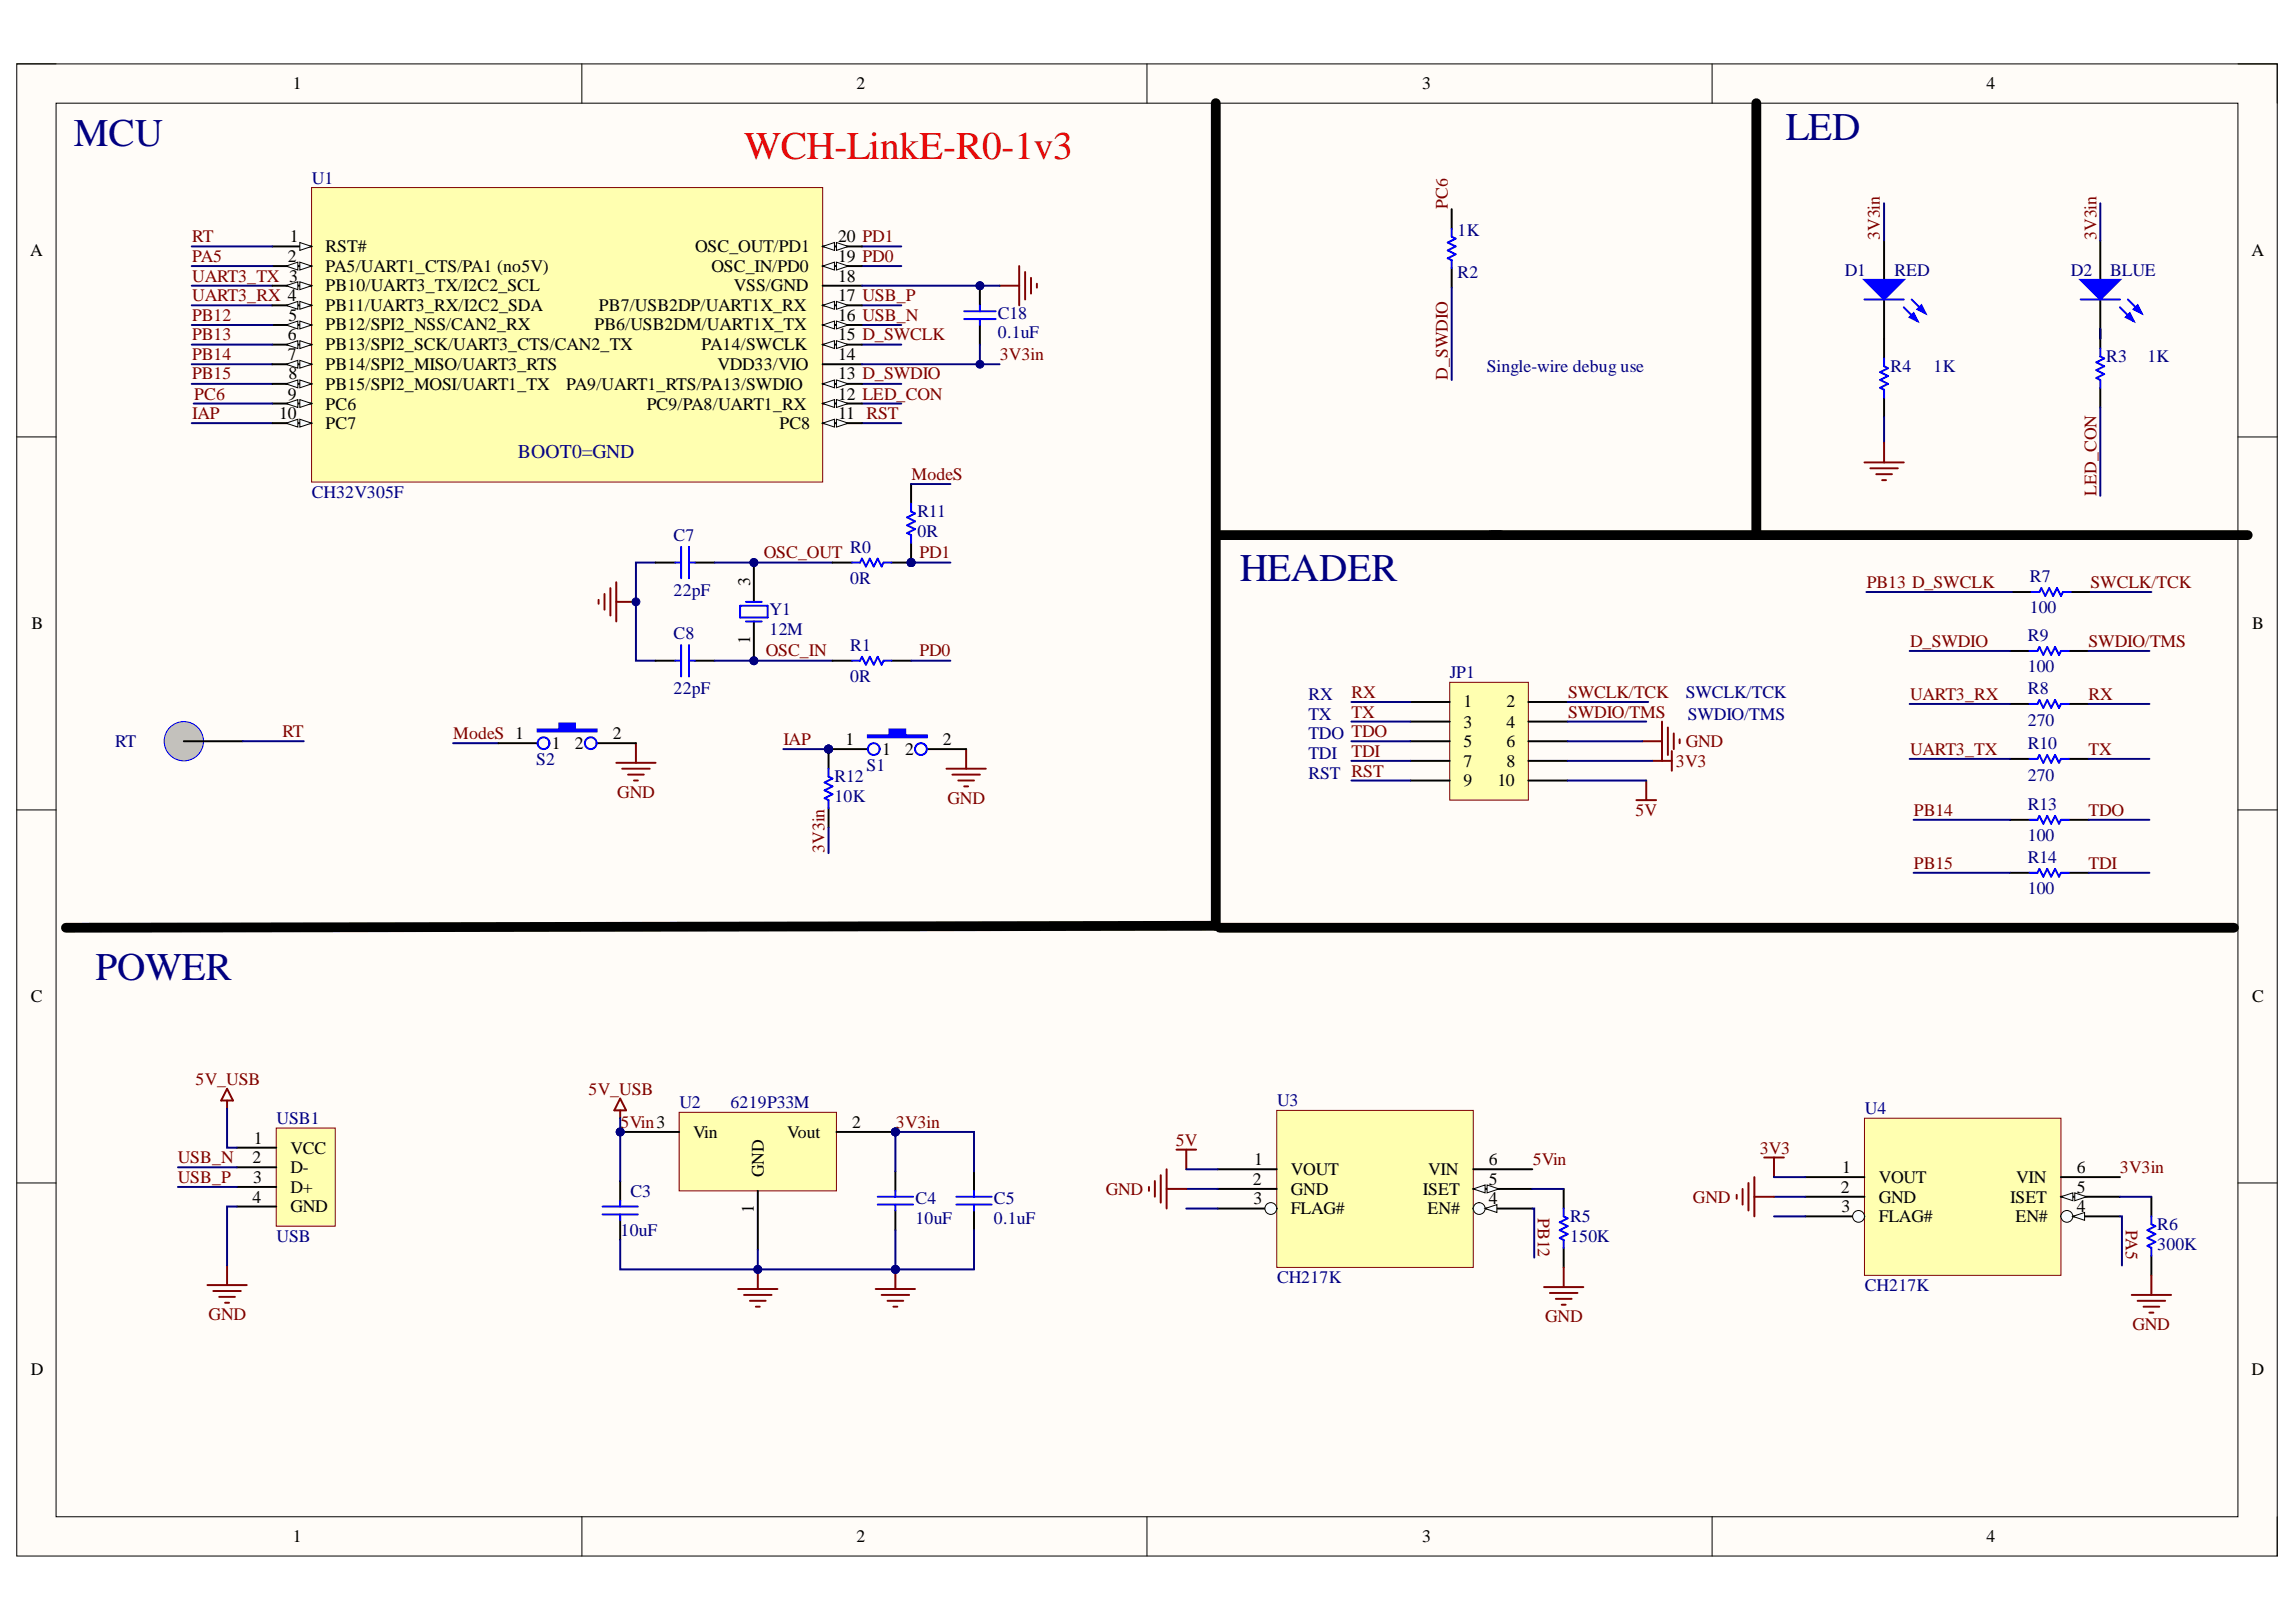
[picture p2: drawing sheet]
<svg xmlns="http://www.w3.org/2000/svg" width="297mm" height="210mm" viewBox="0 0 297 210" stroke-linecap="round" stroke-linejoin="round" font-family="sans-serif">
<defs><g id="words">
<g font-size="5.1" fill="#000080">
<text x="9.6" y="18.8">MCU</text>
<text x="231" y="18.1">LED</text>
<text x="160.4" y="75.2">HEADER</text>
<text x="12.4" y="126.8">POWER</text>
</g>
<text font-size="5.1" fill="#f00" x="96.3" y="20.6">WCH-LinkE-R0-1v3</text>
<text font-size="2.5" fill="#0c0087" x="67" y="59.3">BOOT0=GND</text>
<g font-size="2.3">
<text x="37.9" y="11.6">1</text>
<text x="110.8" y="11.6">2</text>
<text x="184" y="11.6">3</text>
<text x="257" y="11.6">4</text>
<text x="3.9" y="33.1">A</text>
<text x="37.2" y="33.9">2</text>
<text x="37.5" y="31.4">1</text>
<text x="42.1" y="32.6">RST#</text>
<text x="42.1" y="35.2">PA5/UART1_CTS/PA1 (no5V)</text>
<text x="89.9" y="32.6">OSC_OUT/PD1</text>
<text x="92" y="35.2">OSC_IN/PD0</text>
<text x="108.5" y="33.9">19 PD0</text>
<text x="108.5" y="31.4">20 PD1</text>
<text x="291.3" y="33.1">A</text>
<text x="37.3" y="41.5">5</text>
<text x="42.1" y="37.7">PB10/UART3_TX/I2C2_SCL</text>
<text x="42.1" y="40.2">PB11/UART3_RX/I2C2_SDA</text>
<text x="77.5" y="40.2">PB7/USB2DP/UART1X_RX</text>
<text x="94.9" y="37.7">VSS/GND</text>
<text x="108.5" y="36.4">18</text>
<text x="108.5" y="41.5">16 USB_N</text>
<text x="108.5" y="39">17 USB_P</text>
<text x="37.2" y="44">6</text>
<text x="37.2" y="46.6">7</text>
<text x="42.1" y="42.8">PB12/SPI2_NSS/CAN2_RX</text>
<text x="42.1" y="45.3">PB13/SPI2_SCK/UART3_CTS/CAN2_TX</text>
<text x="42.1" y="47.8">PB14/SPI2_MISO/UART3_RTS</text>
<text x="76.9" y="42.8">PB6/USB2DM/UART1X_TX</text>
<text x="90.8" y="45.3">PA14/SWCLK</text>
<text x="92.8" y="47.8">VDD33/VIO</text>
<text x="108.5" y="46.6">14</text>
<text x="108.5" y="44">15 D_SWCLK</text>
<text x="37.2" y="51.7">9</text>
<text x="37.3" y="49.1">8</text>
<text x="42.1" y="50.5">PB15/SPI2_MOSI/UART1_TX</text>
<text x="42.1" y="53">PC6</text>
<text x="73.3" y="50.5">PA9/UART1_RTS/PA13/SWDIO</text>
<text x="83.7" y="53">PC9/PA8/UART1_RX</text>
<text x="108.5" y="51.7">12 LED_CON</text>
<text x="108.5" y="49.1">13 D_SWDIO</text>
<text x="36.1" y="54.3">10</text>
<text x="42.1" y="55.5">PC7</text>
<text x="100.8" y="55.5">PC8</text>
<text x="108.5" y="54.3">11 RST</text>
<text x="97" y="75.8" transform="rotate(-90 97 75.8)">3</text>
<text x="4.1" y="81.4">B</text>
<text x="97" y="83.3" transform="rotate(-90 97 83.3)">1</text>
<text x="291.4" y="81.4">B</text>
<text x="79.3" y="95.7">2</text>
<text x="189.3" y="91.5">1</text>
<text x="189.3" y="94.2">3</text>
<text x="194.9" y="94.2">4</text>
<text x="194.9" y="91.5">2</text>
<text x="71.4" y="97">1</text>
<text x="74.4" y="97">2</text>
<text x="109.4" y="96.4">1</text>
<text x="114.1" y="97.7">1</text>
<text x="117.1" y="97.7">2</text>
<text x="122" y="96.4">2</text>
<text x="189.3" y="96.7">5</text>
<text x="189.3" y="99.2">7</text>
<text x="189.3" y="101.8">9</text>
<text x="193.7" y="101.8">10</text>
<text x="194.9" y="99.2">8</text>
<text x="194.9" y="96.7">6</text>
<text x="4" y="129.7">C</text>
<text x="291.4" y="129.7">C</text>
<text x="32.8" y="148">1</text>
<text x="37.6" y="149.3">VCC</text>
<text x="89.7" y="147.2">Vin</text>
<text x="101.9" y="147.2">Vout</text>
<text x="110.2" y="146">2</text>
<text x="32.7" y="150.5">2</text>
<text x="32.7" y="155.6">4</text>
<text x="32.7" y="153.1">3</text>
<text x="37.6" y="151.8">D-</text>
<text x="37.6" y="154.3">D+</text>
<text x="98.8" y="152.3" transform="rotate(-90 98.8 152.3)">GND</text>
<text x="162.1" y="153.3">2</text>
<text x="162.2" y="155.9">3</text>
<text x="162.3" y="150.8">1</text>
<text x="167" y="154.6">GND</text>
<text x="167" y="152.1">VOUT</text>
<text x="184.1" y="154.6">ISET</text>
<text x="184.8" y="152.1">VIN</text>
<text x="192.6" y="155.9">4</text>
<text x="192.6" y="150.8">6</text>
<text x="192.6" y="153.3">5</text>
<text x="238.1" y="154.3">2</text>
<text x="238.3" y="151.8">1</text>
<text x="243" y="155.6">GND</text>
<text x="243" y="153.1">VOUT</text>
<text x="260.1" y="155.6">ISET</text>
<text x="260.8" y="153.1">VIN</text>
<text x="268.7" y="151.8">6</text>
<text x="268.7" y="154.3">5</text>
<text x="37.6" y="156.9">GND</text>
<text x="97.5" y="157" transform="rotate(-90 97.5 157)">1</text>
<text x="167" y="157.1">FLAG#</text>
<text x="184.7" y="157.1">EN#</text>
<text x="238.2" y="156.9">3</text>
<text x="243" y="158.2">FLAG#</text>
<text x="260.7" y="158.2">EN#</text>
<text x="268.7" y="156.9">4</text>
<text x="4" y="177.9">D</text>
<text x="291.3" y="177.9">D</text>
<text x="37.9" y="199.6">1</text>
<text x="110.8" y="199.6">2</text>
<text x="184" y="199.6">3</text>
<text x="257" y="199.6">4</text>
</g>
<g font-size="2.3" fill="#000080">
<text x="40.4" y="23.7">U1</text>
<text x="188.6" y="35.9">R2</text>
<text x="188.6" y="30.6">1K</text>
<text x="238.7" y="35.7">D1</text>
<text x="245.1" y="35.7">RED</text>
<text x="267.9" y="35.7">D2</text>
<text x="273" y="35.7">BLUE</text>
<text x="129.1" y="41.2">C18</text>
<text x="129.1" y="43.8">0.1uF</text>
<text x="272.5" y="46.8">R3</text>
<text x="277.8" y="46.8">1K</text>
<text x="192.4" y="48.1">Single-wire debug use</text>
<text x="244.6" y="48.1">R4</text>
<text x="250.2" y="48.1">1K</text>
<text x="40.4" y="64.4">CH32V305F</text>
<text x="87.1" y="70">C7</text>
<text x="110" y="71.5">R0</text>
<text x="118.7" y="66.9">R11</text>
<text x="118.7" y="69.5">0R</text>
<text x="87.1" y="77.1">22pF</text>
<text x="110" y="75.6">0R</text>
<text x="262.6" y="75.3">R7</text>
<text x="87.1" y="82.7">C8</text>
<text x="99.6" y="79.6">Y1</text>
<text x="99.6" y="82.2">12M</text>
<text x="262.3" y="82.9">R9</text>
<text x="262.6" y="79.4">100</text>
<text x="87.1" y="89.8">22pF</text>
<text x="110" y="84.2">R1</text>
<text x="110" y="88.2">0R</text>
<text x="187.6" y="87.7">JP1</text>
<text x="262.3" y="89.8">R8</text>
<text x="262.3" y="87">100</text>
<text x="169.3" y="90.5">RX</text>
<text x="169.3" y="93.1">TX</text>
<text x="169.3" y="95.7">TDO TDO</text>
<text x="218.1" y="90.3">SWCLK/TCK</text>
<text x="218.3" y="93.1">SWDIO/TMS</text>
<text x="262.3" y="93.9">270</text>
<text x="14.9" y="96.7">RT</text>
<text x="69.4" y="99">S2</text>
<text x="107.9" y="101.3">R12</text>
<text x="112.1" y="99.7">S1</text>
<text x="169.3" y="98.2">TDI</text>
<text x="169.3" y="100.8">RST RST</text>
<text x="262.3" y="97">R10</text>
<text x="262.3" y="101">270</text>
<text x="107.9" y="103.8">10K</text>
<text x="262.3" y="104.8">R13</text>
<text x="262.3" y="108.9">100</text>
<text x="262.3" y="111.7">R14</text>
<text x="262.3" y="115.7">100</text>
<text x="87.9" y="143.4">U2</text>
<text x="94.5" y="143.4">6219P33M</text>
<text x="165.2" y="143.2">U3</text>
<text x="35.8" y="145.5">USB1</text>
<text x="241.3" y="144.2">U4</text>
<text x="81.6" y="154.9">C3</text>
<text x="118.4" y="155.9">C4</text>
<text x="128.6" y="155.9">C5</text>
<text x="35.8" y="160.7">USB</text>
<text x="80.3" y="159.9">10uF</text>
<text x="118.4" y="158.4">10uF</text>
<text x="128.6" y="158.4">0.1uF</text>
<text x="203.1" y="158.2">R5</text>
<text x="203.1" y="160.7">150K</text>
<text x="279.1" y="159.2">R6</text>
<text x="279.1" y="161.7">300K</text>
<text x="165.2" y="166">CH217K</text>
<text x="241.3" y="167">CH217K</text>
</g>
<g font-size="2.3" fill="#800000">
<text x="187.3" y="27" transform="rotate(-90 187.3 27)">PC6</text>
<text x="24.9" y="31.4">RT</text>
<text x="24.9" y="33.9">PA5</text>
<text x="243.2" y="31.1" transform="rotate(-90 243.2 31.1)">3V3in</text>
<text x="271.2" y="31.1" transform="rotate(-90 271.2 31.1)">3V3in</text>
<text x="24.9" y="39">UART3_RX 4</text>
<text x="24.9" y="36.4">UART3_TX 3</text>
<text x="24.9" y="41.5">PB12</text>
<text x="24.9" y="46.6">PB14</text>
<text x="24.9" y="44">PB13</text>
<text x="129.4" y="46.6">3V3in</text>
<text x="24.9" y="49.1">PB15</text>
<text x="25.1" y="51.7">PC6</text>
<text x="187.3" y="49.2" transform="rotate(-90 187.3 49.2)">D_SWDIO</text>
<text x="24.9" y="54.3">IAP</text>
<text x="117.9" y="62.1">ModeS</text>
<text x="271.2" y="64.2" transform="rotate(-90 271.2 64.2)">LED_CON</text>
<text x="98.8" y="72.3">OSC_OUT</text>
<text x="118.9" y="72.3">PD1</text>
<text x="241.5" y="76.1">PB13 D_SWCLK</text>
<text x="270.5" y="76.1">SWCLK/TCK</text>
<text x="247.1" y="83.7">D_SWDIO</text>
<text x="270.2" y="83.7">SWDIO/TMS</text>
<text x="99.1" y="84.9">OSC_IN</text>
<text x="118.9" y="84.9">PD0</text>
<text x="36.5" y="95.4">RT</text>
<text x="58.6" y="95.7">ModeS 1</text>
<text x="174.9" y="92.9">TX</text>
<text x="174.9" y="90.3">RX</text>
<text x="202.9" y="92.9">SWDIO/TMS</text>
<text x="202.9" y="90.3">SWCLK/TCK</text>
<text x="247.1" y="90.5">UART3_RX</text>
<text x="270.2" y="90.5">RX</text>
<text x="101.3" y="96.4">IAP</text>
<text x="174.9" y="98">TDI</text>
<text x="216.8" y="99.2">3V3</text>
<text x="218.1" y="96.7">GND</text>
<text x="247.1" y="97.7">UART3_TX</text>
<text x="270.2" y="97.7">TX</text>
<text x="79.9" y="103.3">GND</text>
<text x="122.6" y="104.1">GND</text>
<text x="211.6" y="105.6">5V</text>
<text x="247.6" y="105.6">PB14</text>
<text x="270.2" y="105.6">TDO</text>
<text x="106.7" y="110.4" transform="rotate(-90 106.7 110.4)">3V3in</text>
<text x="247.6" y="112.4">PB15</text>
<text x="270.2" y="112.4">TDI</text>
<text x="25.3" y="140.4">5V_USB</text>
<text x="76.1" y="141.7">5V_USB</text>
<text x="80.3" y="146">5Vin3</text>
<text x="115.9" y="146">3V3in</text>
<text x="152.1" y="148.3">5V</text>
<text x="227.7" y="149.3">3V3</text>
<text x="23" y="150.5">USB_N</text>
<text x="23" y="153.1">USB_P</text>
<text x="143.1" y="154.6">GND</text>
<text x="198.3" y="150.8">5Vin</text>
<text x="219" y="155.6">GND</text>
<text x="274.3" y="151.8">3V3in</text>
<text x="199" y="157.6" transform="rotate(90 199 157.6)">PB12</text>
<text x="275" y="159.2" transform="rotate(90 275 159.2)">PA5</text>
<text x="27" y="170.8">GND</text>
<text x="199.9" y="171.1">GND</text>
<text x="275.9" y="172.1">GND</text>
</g>
</g></defs>
<path d="M2.2 8.3h292.4v193.1h-292.4z" fill-rule="evenodd" fill="#fffcf8"/>
<path d="M2.2 8.3h292.4v193.1h-292.4z" fill="none" stroke="#000" stroke-width=".13"/>
<path d="M7.3 13.4h282.2v182.9h-282.2z" fill-rule="evenodd" fill="#fffcf8"/>
<g fill="none" stroke="#000" stroke-width=".13">
<path d="M2.2 8.3h5.1M7.3 13.4h282.2v182.9h-282.2zM75.3 8.3v5M148.4 8.3v5M221.5 8.3v5.1M289.5 8.3h5.1v5.1M2.2 56.5h5.1M289.5 56.5h5.1M2.2 104.8h5.1M289.5 104.8h5.1M2.2 153.1h5.1M289.5 153.1h5.1"/>
<path d="M75.3 196.3v5.1M148.4 196.3v5.1M221.5 196.3v5.1M294.6 196.3v5.1"/>
</g>
<path d="M157.3 13.3v106.5l-148.8 .3M157.3 69.2h133.5" fill="none" stroke="#000" stroke-width="1.3"/>
<path d="M271.7 31.1v5.1M271.7 38.8v5" fill="none" stroke="#000" stroke-width=".25"/>
<path d="M269.2 36.2h5.1l-2.6 2.6z" fill="#00f"/>
<path d="M269.2 36.2h5.1l-2.6 2.6zM274.3 39.8l1.7 1.8M275.3 38.8l1.8 1.7" fill="none" stroke="#00f" stroke-width=".25"/>
<path d="M275 41l.5-.5 .5 1.1z" fill="#00f"/>
<path d="M275 41l.5-.5 .5 1.1z" fill="none" stroke="#00f" stroke-width=".25"/>
<path d="M276 40l.6-.5 .5 1z" fill="#00f"/>
<path d="M269.2 38.8h5.1M243.7 46.4v1l.6 .3-1.1 .5 1.1 .5-1.1 .5 1.1 .5-1.1 .5 .5 .2v1.1M271.7 45.1v1l.5 .3-1 .5 1 .5-1 .5 1 .5-1 .5 .5 .3v1M276 40l.6-.5 .5 1z" fill="none" stroke="#00f" stroke-width=".25"/>
<path d="M243.7 31.1v5.1M243.7 38.8v7.6M243.7 51.5v2.5M271.7 42.6v2.5M271.7 50.2v2.5" fill="none" stroke="#000" stroke-width=".25"/>
<path d="M241.2 36.2h5.1l-2.6 2.6z" fill="#00f"/>
<path d="M241.2 36.2h5.1l-2.6 2.6zM246.3 39.8l1.8 1.8M247.3 38.8l1.8 1.7" fill="none" stroke="#00f" stroke-width=".25"/>
<path d="M247.1 41l.5-.5 .5 1.1z" fill="#00f"/>
<path d="M247.1 41l.5-.5 .5 1.1z" fill="none" stroke="#00f" stroke-width=".25"/>
<path d="M248.1 40l.5-.5 .5 1z" fill="#00f"/>
<path d="M241.2 38.8h5.1M248.1 40l.5-.5 .5 1z" fill="none" stroke="#00f" stroke-width=".25"/>
<path d="M29.4 140.9l.7 1.5h-1.5zM29.4 142.4v1M26.8 166.3h5.1M27.6 167.1h3.6M28.4 167.8h2M29.1 168.6h.5M29.4 163.8v2.5" fill="none" stroke="#800000" stroke-width=".25"/>
<path d="M227.2 13.4v55.8" fill="none" stroke="#000" stroke-width="1.3"/>
<path d="M35.7 146h7.7v12.7h-7.7z" fill-rule="evenodd" fill="#ffffb0"/>
<path d="M35.7 146h7.7v12.7h-7.7z" fill="none" stroke="#800000" stroke-width=".13"/>
<path d="M30.7 148.5h5M30.7 151.1h5M30.7 153.6h5M30.7 156.1h5M80.2 152.8v2.6M80.2 157.9v2.6" fill="none" stroke="#000" stroke-width=".25"/>
<path d="M212.5 95.9h2.5M215 93.4v5.1M215.8 94.1v3.6M216.5 94.9v2M217.3 95.7v.5M228.2 149.8h2.6M229.5 149.8v2.5M95.5 166.8h5.1M96.3 167.6h3.5M97 168.3h2.1M97.8 169.1h.5M98 164.3v2.5" fill="none" stroke="#800000" stroke-width=".25"/>
<path d="M77.9 157.2h4.6M77.9 156.1h4.6M80.2 155.4v.7M80.2 157.2v.7" fill="none" stroke="#00f" stroke-width=".25"/>
<circle cx="98" cy="164.3" r=".51" fill="#000080"/>
<circle cx="98" cy="164.3" r=".51" fill="none" stroke="#000080" stroke-width=".13"/>
<path d="M113.3 166.8h5.1M114.1 167.6h3.5M114.8 168.3h2.1M115.6 169.1h.5M115.8 164.3v2.5" fill="none" stroke="#800000" stroke-width=".25"/>
<circle cx="115.8" cy="164.3" r=".51" fill="#000080"/>
<circle cx="115.8" cy="164.3" r=".51" fill="none" stroke="#000080" stroke-width=".13"/>
<path d="M115.8 151.6v2.5M115.8 156.7v2.5M126 151.6v2.5M126 156.7v2.5" fill="none" stroke="#000" stroke-width=".25"/>
<path d="M113.6 155.9h4.5M113.6 154.9h4.5M115.8 154.1v.8M115.8 155.9v.8M123.7 155.9h4.6M123.7 154.9h4.6M126 154.1v.8M126 155.9v.8" fill="none" stroke="#00f" stroke-width=".25"/>
<path d="M80.2 142.2l.8 1.5h-1.5zM80.2 143.7v1" fill="none" stroke="#800000" stroke-width=".25"/>
<path d="M187.6 88.3h10.1v15.2h-10.1z" fill-rule="evenodd" fill="#ffffb0"/>
<path d="M187.6 88.3h10.1v15.2h-10.1z" fill="none" stroke="#800000" stroke-width=".13"/>
<g fill="none" stroke="#000" stroke-width=".25">
<path d="M260.3 76.6h2.5M267.9 76.6h2.5M182.5 90.8h5.1M182.5 93.4h5.1M182.5 95.9h5.1M182.5 98.5h5.1M197.7 90.8h5.1M197.7 93.4h5.1M197.7 95.9h5.1M197.7 98.5h5.1M260 98.2h2.6M260 91.1h2.6"/>
<path d="M260 84.2h2.6M267.7 98.2h2.5M267.7 91.1h2.5M267.7 84.2h2.5M182.5 101h5.1M197.7 101h5.1"/>
</g>
<path d="M213.7 98.5h2.6M216.3 97.2v2.5M211.7 103.5h2.6M213 101v2.5M152.2 148.8h2.5M153.5 148.8v2.5" fill="none" stroke="#800000" stroke-width=".25"/>
<path d="M262.8 76.6h1l.3-.5 .5 1 .5-1 .5 1 .5-1 .5 1 .3-.5h1M262.6 98.2h1l.2-.5 .5 1 .6-1 .5 1 .5-1 .5 1 .2-.5h1.1M262.6 91.1h1l.2-.5 .5 1 .6-1 .5 1 .5-1 .5 1 .2-.5h1.1M262.6 84.2h1l.2-.5 .5 1 .6-1 .5 1 .5-1 .5 1 .2-.5h1.1" fill="none" stroke="#00f" stroke-width=".25"/>
<path d="M243.7 54v3.3M271.7 42.6v1.2M271.7 52.7v11.5M29.4 143.4v5.1h1.3M30.7 156.1h-1.3v7.7M115.8 151.6v-5.1h10.2v5.1" fill="none" stroke="#000080" stroke-width=".25"/>
<circle cx="115.8" cy="146.5" r=".51" fill="#000080"/>
<circle cx="115.8" cy="146.5" r=".51" fill="none" stroke="#000080" stroke-width=".13"/>
<path d="M115.8 159.2v5.1h-35.6v-3.8" fill="none" stroke="#000080" stroke-width=".25"/>
<circle cx="115.8" cy="164.3" r=".51" fill="#000080"/>
<circle cx="115.8" cy="164.3" r=".51" fill="none" stroke="#000080" stroke-width=".13"/>
<path d="M126 159.2v5.1h-10.2" fill="none" stroke="#000080" stroke-width=".25"/>
<circle cx="115.8" cy="164.3" r=".51" fill="#000080"/>
<circle cx="115.8" cy="164.3" r=".51" fill="none" stroke="#000080" stroke-width=".13"/>
<path d="M174.8 95.9h7.7M174.8 98.5h7.7M174.8 93.4h7.7M174.8 90.8h7.7M202.8 95.9h9.7M202.8 98.5h10.9M202.8 93.4h10.2M202.8 101h10.2M23 151.1h7.7M23 153.6h7.7" fill="none" stroke="#000080" stroke-width=".25"/>
<circle cx="126.8" cy="37" r=".51" fill="#000080"/>
<circle cx="126.8" cy="37" r=".51" fill="none" stroke="#000080" stroke-width=".13"/>
<path d="M126.8 37v2.5" fill="none" stroke="#000" stroke-width=".25"/>
<circle cx="126.8" cy="37" r=".51" fill="#000080"/>
<circle cx="126.8" cy="37" r=".51" fill="none" stroke="#000080" stroke-width=".13"/>
<path d="M126.8 42.1v2.5" fill="none" stroke="#000" stroke-width=".25"/>
<path d="M126.8 39.5v.8M124.7 41.3h4.1M124.7 40.3h4.1M126.8 41.3v.8" fill="none" stroke="#00f" stroke-width=".25"/>
<path d="M129.3 37h2.6M131.9 34.4v5.1M132.6 35.2v3.6M133.4 36v2M134.1 36.7v.5" fill="none" stroke="#800000" stroke-width=".25"/>
<path d="M111.5 31.9h5.1M111.5 34.4h5.1M126.8 44.6v2.5" fill="none" stroke="#000080" stroke-width=".25"/>
<circle cx="126.8" cy="47.1" r=".51" fill="#000080"/>
<circle cx="126.8" cy="47.1" r=".51" fill="none" stroke="#000080" stroke-width=".13"/>
<g fill="none" stroke="#000080" stroke-width=".25">
<path d="M24.8 39.5h10.4M24.8 37h10.4M111.5 39.5h5.1M187.8 37.2v12M24.8 49.7h10.4M24.8 54.8h10.4M24.8 47.1h10.4M111.5 42.1h5.1M111.5 44.6h5.1M111.5 49.7h5.1M111.5 52.2h5.1M111.5 54.8h5.1"/>
<path d="M101.3 96.9h5.9"/>
</g>
<path d="M187.8 27.1v2.5M187.8 34.7v2.5" fill="none" stroke="#000" stroke-width=".25"/>
<path d="M187.8 29.6v1l.5 .3-1 .5 1 .5-1 .5 1 .5-1 .5 .5 .3v1" fill="none" stroke="#00f" stroke-width=".25"/>
<circle cx="107.2" cy="96.9" r=".51" fill="#000080"/>
<circle cx="107.2" cy="96.9" r=".51" fill="none" stroke="#000080" stroke-width=".13"/>
<path d="M122.5 99.5h5M125 96.9v2.6M123.2 100.2h3.6M124 101h2M124.7 101.8h.5" fill="none" stroke="#800000" stroke-width=".25"/>
<circle cx="80.2" cy="146.5" r=".51" fill="#000080"/>
<circle cx="80.2" cy="146.5" r=".51" fill="none" stroke="#000080" stroke-width=".13"/>
<circle cx="115.8" cy="146.5" r=".51" fill="#000080"/>
<circle cx="115.8" cy="146.5" r=".51" fill="none" stroke="#000080" stroke-width=".13"/>
<path d="M87.9 143.9h20.3v10.2h-20.3z" fill-rule="evenodd" fill="#ffffb0"/>
<path d="M87.9 143.9h20.3v10.2h-20.3z" fill="none" stroke="#800000" stroke-width=".13"/>
<path d="M80.2 146.5h7.7" fill="none" stroke="#000" stroke-width=".25"/>
<circle cx="80.2" cy="146.5" r=".51" fill="#000080"/>
<circle cx="80.2" cy="146.5" r=".51" fill="none" stroke="#000080" stroke-width=".13"/>
<path d="M98 154.1v7.6M108.2 146.5h7.6" fill="none" stroke="#000" stroke-width=".25"/>
<circle cx="115.8" cy="146.5" r=".51" fill="#000080"/>
<circle cx="115.8" cy="146.5" r=".51" fill="none" stroke="#000080" stroke-width=".13"/>
<path d="M98 161.7v2.6" fill="none" stroke="#000080" stroke-width=".25"/>
<circle cx="98" cy="164.3" r=".51" fill="#000080"/>
<circle cx="98" cy="164.3" r=".51" fill="none" stroke="#000080" stroke-width=".13"/>
<path d="M40.3 24.3h66.1v38.1h-66.1z" fill-rule="evenodd" fill="#ffffb0"/>
<path d="M40.3 24.3h66.1v38.1h-66.1z" fill="none" stroke="#800000" stroke-width=".13"/>
<path d="M106.4 34.4h5.1" fill="none" stroke="#000" stroke-width=".25"/>
<path d="M106.4 34.4l1.6-.5v1z" fill="#f8fcff"/>
<path d="M106.4 34.4l1.6-.5v1z" fill="none" stroke="#000" stroke-width=".13"/>
<path d="M108.2 33.9l1.5 .5-1.5 .5z" fill="#f8fcff"/>
<path d="M108.2 33.9l1.5 .5-1.5 .5z" fill="none" stroke="#000" stroke-width=".13"/>
<path d="M106.4 31.9h5.1" fill="none" stroke="#000" stroke-width=".25"/>
<path d="M106.4 31.9l1.6-.5v1z" fill="#f8fcff"/>
<path d="M106.4 31.9l1.6-.5v1z" fill="none" stroke="#000" stroke-width=".13"/>
<path d="M108.2 31.4l1.5 .5-1.5 .5z" fill="#f8fcff"/>
<path d="M108.2 31.4l1.5 .5-1.5 .5z" fill="none" stroke="#000" stroke-width=".13"/>
<path d="M35.2 31.9h5.1" fill="none" stroke="#000" stroke-width=".25"/>
<path d="M38.8 31.4l1.5 .5-1.5 .5z" fill="#f8fcff"/>
<path d="M38.8 31.4l1.5 .5-1.5 .5z" fill="none" stroke="#000" stroke-width=".13"/>
<path d="M35.2 34.4h5.1M106.4 37h5.1M106.4 47.1h5.1" fill="none" stroke="#000" stroke-width=".25"/>
<path d="M38.8 33.9l1.5 .5-1.5 .5z" fill="#f8fcff"/>
<path d="M38.8 33.9l1.5 .5-1.5 .5z" fill="none" stroke="#000" stroke-width=".13"/>
<path d="M37 34.4l1.5-.5v1z" fill="#f8fcff"/>
<path d="M37 34.4l1.5-.5v1z" fill="none" stroke="#000" stroke-width=".13"/>
<path d="M35.2 37h5.1" fill="none" stroke="#000" stroke-width=".25"/>
<path d="M38.8 36.5l1.5 .5-1.5 .5z" fill="#f8fcff"/>
<path d="M38.8 36.5l1.5 .5-1.5 .5z" fill="none" stroke="#000" stroke-width=".13"/>
<path d="M37 37l1.5-.5v1z" fill="#f8fcff"/>
<path d="M37 37l1.5-.5v1z" fill="none" stroke="#000" stroke-width=".13"/>
<path d="M35.2 39.5h5.1" fill="none" stroke="#000" stroke-width=".25"/>
<path d="M38.8 39l1.5 .5-1.5 .5z" fill="#f8fcff"/>
<path d="M38.8 39l1.5 .5-1.5 .5z" fill="none" stroke="#000" stroke-width=".13"/>
<path d="M37 39.5l1.5-.5v1z" fill="#f8fcff"/>
<path d="M37 39.5l1.5-.5v1z" fill="none" stroke="#000" stroke-width=".13"/>
<path d="M35.2 42.1h5.1" fill="none" stroke="#000" stroke-width=".25"/>
<path d="M38.8 41.5l1.5 .6-1.5 .5z" fill="#f8fcff"/>
<path d="M38.8 41.5l1.5 .6-1.5 .5z" fill="none" stroke="#000" stroke-width=".13"/>
<path d="M37 42.1l1.5-.6v1.1z" fill="#f8fcff"/>
<path d="M37 42.1l1.5-.6v1.1z" fill="none" stroke="#000" stroke-width=".13"/>
<path d="M35.2 44.6h5.1" fill="none" stroke="#000" stroke-width=".25"/>
<path d="M38.8 44.1l1.5 .5-1.5 .5z" fill="#f8fcff"/>
<path d="M38.8 44.1l1.5 .5-1.5 .5z" fill="none" stroke="#000" stroke-width=".13"/>
<path d="M37 44.6l1.5-.5v1z" fill="#f8fcff"/>
<path d="M37 44.6l1.5-.5v1z" fill="none" stroke="#000" stroke-width=".13"/>
<path d="M35.2 47.1h5.1" fill="none" stroke="#000" stroke-width=".25"/>
<path d="M38.8 46.6l1.5 .5-1.5 .5z" fill="#f8fcff"/>
<path d="M38.8 46.6l1.5 .5-1.5 .5z" fill="none" stroke="#000" stroke-width=".13"/>
<path d="M37 47.1l1.5-.5v1z" fill="#f8fcff"/>
<path d="M37 47.1l1.5-.5v1z" fill="none" stroke="#000" stroke-width=".13"/>
<path d="M35.2 49.7h5.1" fill="none" stroke="#000" stroke-width=".25"/>
<path d="M38.8 49.2l1.5 .5-1.5 .5z" fill="#f8fcff"/>
<path d="M38.8 49.2l1.5 .5-1.5 .5z" fill="none" stroke="#000" stroke-width=".13"/>
<path d="M37 49.7l1.5-.5v1z" fill="#f8fcff"/>
<path d="M37 49.7l1.5-.5v1z" fill="none" stroke="#000" stroke-width=".13"/>
<path d="M35.2 52.2h5.1" fill="none" stroke="#000" stroke-width=".25"/>
<path d="M38.8 51.7l1.5 .5-1.5 .5z" fill="#f8fcff"/>
<path d="M38.8 51.7l1.5 .5-1.5 .5z" fill="none" stroke="#000" stroke-width=".13"/>
<path d="M37 52.2l1.5-.5v1z" fill="#f8fcff"/>
<path d="M37 52.2l1.5-.5v1z" fill="none" stroke="#000" stroke-width=".13"/>
<path d="M35.2 54.8h5.1" fill="none" stroke="#000" stroke-width=".25"/>
<path d="M38.8 54.3l1.5 .5-1.5 .5z" fill="#f8fcff"/>
<path d="M38.8 54.3l1.5 .5-1.5 .5z" fill="none" stroke="#000" stroke-width=".13"/>
<path d="M37 54.8l1.5-.5v1z" fill="#f8fcff"/>
<path d="M37 54.8l1.5-.5v1z" fill="none" stroke="#000" stroke-width=".13"/>
<path d="M106.4 54.8h5.1" fill="none" stroke="#000" stroke-width=".25"/>
<path d="M106.4 54.8l1.6-.5v1z" fill="#f8fcff"/>
<path d="M106.4 54.8l1.6-.5v1z" fill="none" stroke="#000" stroke-width=".13"/>
<path d="M108.2 54.3l1.5 .5-1.5 .5z" fill="#f8fcff"/>
<path d="M108.2 54.3l1.5 .5-1.5 .5z" fill="none" stroke="#000" stroke-width=".13"/>
<path d="M106.4 52.2h5.1" fill="none" stroke="#000" stroke-width=".25"/>
<path d="M106.4 52.2l1.6-.5v1z" fill="#f8fcff"/>
<path d="M106.4 52.2l1.6-.5v1z" fill="none" stroke="#000" stroke-width=".13"/>
<path d="M108.2 51.7l1.5 .5-1.5 .5z" fill="#f8fcff"/>
<path d="M108.2 51.7l1.5 .5-1.5 .5z" fill="none" stroke="#000" stroke-width=".13"/>
<path d="M106.4 49.7h5.1" fill="none" stroke="#000" stroke-width=".25"/>
<path d="M106.4 49.7l1.6-.5v1z" fill="#f8fcff"/>
<path d="M106.4 49.7l1.6-.5v1z" fill="none" stroke="#000" stroke-width=".13"/>
<path d="M108.2 49.2l1.5 .5-1.5 .5z" fill="#f8fcff"/>
<path d="M108.2 49.2l1.5 .5-1.5 .5z" fill="none" stroke="#000" stroke-width=".13"/>
<path d="M106.4 44.6h5.1" fill="none" stroke="#000" stroke-width=".25"/>
<path d="M106.4 44.6l1.6-.5v1z" fill="#f8fcff"/>
<path d="M106.4 44.6l1.6-.5v1z" fill="none" stroke="#000" stroke-width=".13"/>
<path d="M108.2 44.1l1.5 .5-1.5 .5z" fill="#f8fcff"/>
<path d="M108.2 44.1l1.5 .5-1.5 .5z" fill="none" stroke="#000" stroke-width=".13"/>
<path d="M106.4 42.1h5.1" fill="none" stroke="#000" stroke-width=".25"/>
<path d="M106.4 42.1l1.6-.6v1.1z" fill="#f8fcff"/>
<path d="M106.4 42.1l1.6-.6v1.1z" fill="none" stroke="#000" stroke-width=".13"/>
<path d="M108.2 41.5l1.5 .6-1.5 .5z" fill="#f8fcff"/>
<path d="M108.2 41.5l1.5 .6-1.5 .5z" fill="none" stroke="#000" stroke-width=".13"/>
<path d="M106.4 39.5h5.1" fill="none" stroke="#000" stroke-width=".25"/>
<path d="M106.4 39.5l1.6-.5v1z" fill="#f8fcff"/>
<path d="M106.4 39.5l1.6-.5v1z" fill="none" stroke="#000" stroke-width=".13"/>
<path d="M108.2 39l1.5 .5-1.5 .5z" fill="#f8fcff"/>
<path d="M108.2 39l1.5 .5-1.5 .5z" fill="none" stroke="#000" stroke-width=".13"/>
<path d="M111.5 37h17.8M111.5 47.1h17.8" fill="none" stroke="#000080" stroke-width=".25"/>
<circle cx="107.2" cy="96.9" r=".51" fill="#000080"/>
<circle cx="107.2" cy="96.9" r=".51" fill="none" stroke="#000080" stroke-width=".13"/>
<path d="M107.2 96.9h5.1" fill="none" stroke="#000" stroke-width=".25"/>
<circle cx="107.2" cy="96.9" r=".51" fill="#000080"/>
<circle cx="107.2" cy="96.9" r=".51" fill="none" stroke="#000080" stroke-width=".13"/>
<path d="M119.9 96.9h5.1" fill="none" stroke="#000" stroke-width=".25"/>
<path d="M112.3 95.2h2.8v-.8h2v.8h2.8v.2h-7.6z" fill-rule="evenodd" fill="#00f"/>
<g fill="none" stroke="#00f" stroke-width=".25">
<path d="M112.3 95.2h2.8v-.8h2v.8h2.8v.2h-7.6z"/>
<circle cx="113" cy="96.9" r=".76"/>
<circle cx="119.1" cy="96.9" r=".76"/>
</g>
<path d="M25.1 52.2h10.1" fill="none" stroke="#000080" stroke-width=".25"/>
<circle cx="23.8" cy="95.9" r="2.54" fill="#c0c0c0"/>
<circle cx="23.8" cy="95.9" r="2.54" fill="none" stroke="#00f" stroke-width=".13"/>
<path d="M23.8 95.9h7.6M64.5 96.2h5.1M77.2 96.2h5.1" fill="none" stroke="#000" stroke-width=".25"/>
<path d="M31.4 95.9h7.9M58.6 96.2h5.9" fill="none" stroke="#000080" stroke-width=".25"/>
<path d="M79.7 98.7h5.1M80.5 99.5h3.6M82.3 96.2v2.5M81.3 100.2h2M82 101h.5" fill="none" stroke="#800000" stroke-width=".25"/>
<path d="M69.6 94.4h2.8v-.8h2v.8h2.8v.3h-7.6z" fill-rule="evenodd" fill="#00f"/>
<g fill="none" stroke="#00f" stroke-width=".25">
<path d="M69.6 94.4h2.8v-.8h2v.8h2.8v.3h-7.6z"/>
<circle cx="70.3" cy="96.2" r=".76"/>
<circle cx="76.4" cy="96.2" r=".76"/>
</g>
<path d="M270.4 76.6h7.9M247.1 84.2h12.9M247.1 91.1h12.9M247.1 98.2h12.9M270.2 84.2h7.9M270.2 91.1h7.9M270.2 98.2h7.9" fill="none" stroke="#000080" stroke-width=".25"/>
<path d="M165.2 143.7h25.4v20.3h-25.4z" fill-rule="evenodd" fill="#ffffb0"/>
<path d="M165.2 143.7h25.4v20.3h-25.4z" fill="none" stroke="#800000" stroke-width=".13"/>
<path d="M190.6 156.4h7.6" fill="none" stroke="#000" stroke-width=".25"/>
<circle cx="191.4" cy="156.4" r=".76" fill="#f8fcff"/>
<circle cx="191.4" cy="156.4" r=".76" fill="none" stroke="#000" stroke-width=".13"/>
<path d="M192.1 156.4l1.6-.5v1z" fill="#f8fcff"/>
<path d="M192.1 156.4l1.6-.5v1z" fill="none" stroke="#000" stroke-width=".13"/>
<path d="M157.5 153.9h7.7M190.6 151.3h7.6M190.6 153.9h7.6" fill="none" stroke="#000" stroke-width=".25"/>
<path d="M190.6 153.9l1.5-.6v1.1z" fill="#f8fcff"/>
<path d="M190.6 153.9l1.5-.6v1.1z" fill="none" stroke="#000" stroke-width=".13"/>
<path d="M192.4 153.3l1.5 .6-1.5 .5z" fill="#f8fcff"/>
<path d="M192.4 153.3l1.5 .6-1.5 .5z" fill="none" stroke="#000" stroke-width=".13"/>
<path d="M157.5 156.4h7.7" fill="none" stroke="#000" stroke-width=".25"/>
<circle cx="164.4" cy="156.4" r=".76" fill="#f8fcff"/>
<circle cx="164.4" cy="156.4" r=".76" fill="none" stroke="#000" stroke-width=".13"/>
<path d="M157.5 151.3h7.7M202.3 153.9v2.5M202.3 161.5v2.5" fill="none" stroke="#000" stroke-width=".25"/>
<path d="M202.3 156.4v1l.5 .3-1 .5 1 .5-1 .5 1 .5-1 .5 .5 .3v1" fill="none" stroke="#00f" stroke-width=".25"/>
<path d="M199.8 166.6h5M200.5 167.3h3.6M201.3 168.1h2M202 168.8h.5M202.3 164v2.6" fill="none" stroke="#800000" stroke-width=".25"/>
<path d="M24.8 34.4h10.4M24.8 31.9h10.4M24.8 42.1h10.4M24.8 44.6h10.4M153.5 153.9h4M153.5 151.3h4M153.5 156.4h4M198.2 156.4h.3v6.3M198.2 153.9h4.1" fill="none" stroke="#000080" stroke-width=".25"/>
<circle cx="80.2" cy="146.5" r=".51" fill="#000080"/>
<circle cx="80.2" cy="146.5" r=".51" fill="none" stroke="#000080" stroke-width=".13"/>
<path d="M148.6 153.6v.5M149.4 152.8v2.1M150.2 152.1v3.5M150.9 151.3v5.1M150.9 153.9h2.6" fill="none" stroke="#800000" stroke-width=".25"/>
<path d="M241.2 144.7h25.4v20.3h-25.4z" fill-rule="evenodd" fill="#ffffb0"/>
<path d="M241.2 144.7h25.4v20.3h-25.4z" fill="none" stroke="#800000" stroke-width=".13"/>
<path d="M266.6 157.4h7.7" fill="none" stroke="#000" stroke-width=".25"/>
<circle cx="267.4" cy="157.4" r=".76" fill="#f8fcff"/>
<circle cx="267.4" cy="157.4" r=".76" fill="none" stroke="#000" stroke-width=".13"/>
<path d="M268.2 157.4l1.5-.5v1z" fill="#f8fcff"/>
<path d="M268.2 157.4l1.5-.5v1z" fill="none" stroke="#000" stroke-width=".13"/>
<path d="M233.6 154.9h7.6M266.6 152.3h7.7M266.6 154.9h7.7" fill="none" stroke="#000" stroke-width=".25"/>
<path d="M266.6 154.9l1.6-.5v1z" fill="#f8fcff"/>
<path d="M266.6 154.9l1.6-.5v1z" fill="none" stroke="#000" stroke-width=".13"/>
<path d="M268.4 154.4l1.5 .5-1.5 .5z" fill="#f8fcff"/>
<path d="M268.4 154.4l1.5 .5-1.5 .5z" fill="none" stroke="#000" stroke-width=".13"/>
<path d="M233.6 157.4h7.6" fill="none" stroke="#000" stroke-width=".25"/>
<circle cx="240.4" cy="157.4" r=".76" fill="#f8fcff"/>
<circle cx="240.4" cy="157.4" r=".76" fill="none" stroke="#000" stroke-width=".13"/>
<path d="M233.6 152.3h7.6M278.3 154.9v2.5M278.3 162.5v2.5" fill="none" stroke="#000" stroke-width=".25"/>
<path d="M278.3 157.4v1l.5 .3-1 .5 1 .5-1 .5 1 .5-1 .5 .5 .3v1" fill="none" stroke="#00f" stroke-width=".25"/>
<path d="M224.7 154.6v.5M225.4 153.9v2M226.2 153.1v3.6M227 152.3v5.1M227 154.9h2.5M275.8 167.6h5.1M276.6 168.3h3.5M277.3 169.1h2.1M278.1 169.9h.5M278.3 165v2.6" fill="none" stroke="#800000" stroke-width=".25"/>
<path d="M229.5 154.9h4.1M229.5 152.3h4.1M229.5 157.4h4.1M274.3 157.4h.2v6.4M274.3 154.9h4" fill="none" stroke="#000080" stroke-width=".25"/>
<circle cx="115.8" cy="146.5" r=".51" fill="#000080"/>
<circle cx="115.8" cy="146.5" r=".51" fill="none" stroke="#000080" stroke-width=".13"/>
<path d="M243.7 26.3v4.8M271.7 26.3v4.8M80.2 144.7v8.1" fill="none" stroke="#000080" stroke-width=".25"/>
<path d="M157.8 120.1h131.2" fill="none" stroke="#000" stroke-width="1.3"/>
<circle cx="97.5" cy="85.5" r=".51" fill="#000080"/>
<circle cx="97.5" cy="85.5" r=".51" fill="none" stroke="#000080" stroke-width=".13"/>
<circle cx="97.5" cy="72.8" r=".51" fill="#000080"/>
<circle cx="97.5" cy="72.8" r=".51" fill="none" stroke="#000080" stroke-width=".13"/>
<path d="M97.5 80.4v5.1" fill="none" stroke="#000" stroke-width=".25"/>
<circle cx="97.5" cy="85.5" r=".51" fill="#000080"/>
<circle cx="97.5" cy="85.5" r=".51" fill="none" stroke="#000080" stroke-width=".13"/>
<path d="M97.5 72.8v5.1" fill="none" stroke="#000" stroke-width=".25"/>
<circle cx="97.5" cy="72.8" r=".51" fill="#000080"/>
<circle cx="97.5" cy="72.8" r=".51" fill="none" stroke="#000080" stroke-width=".13"/>
<path d="M87.4 72.8h.7M88.1 70.8v4M89.1 70.8v4M89.1 72.8h.8M95.7 78.4h3.6v1.5h-3.6zM96.5 77.9h2M87.4 85.5h.7M88.1 83.5v4M89.1 83.5v4M89.1 85.5h.8M96.5 80.4h2" fill="none" stroke="#00f" stroke-width=".25"/>
<path d="M84.8 72.8h-2.5v12.7h2.5M92.4 72.8h15.3M92.4 85.5h15.3" fill="none" stroke="#000080" stroke-width=".25"/>
<path d="M84.8 72.8h2.6M89.9 72.8h2.5M84.8 85.5h2.6M89.9 85.5h2.5" fill="none" stroke="#000" stroke-width=".25"/>
<path d="M77.4 77.6v.5M78.2 76.9v2M79 76.1v3.6M79.7 75.3v5.1M79.7 77.9h2.6" fill="none" stroke="#800000" stroke-width=".25"/>
<circle cx="82.3" cy="77.9" r=".51" fill="#000080"/>
<circle cx="82.3" cy="77.9" r=".51" fill="none" stroke="#000080" stroke-width=".13"/>
<path d="M241.2 59.8h5.1M243.7 57.3v2.5M242 60.6h3.5M242.7 61.4h2.1M243.5 62.1h.5" fill="none" stroke="#800000" stroke-width=".25"/>
<circle cx="117.9" cy="72.8" r=".51" fill="#000080"/>
<circle cx="117.9" cy="72.8" r=".51" fill="none" stroke="#000080" stroke-width=".13"/>
<path d="M107.7 72.8h2.5M115.3 72.8h2.6" fill="none" stroke="#000" stroke-width=".25"/>
<circle cx="117.9" cy="72.8" r=".51" fill="#000080"/>
<circle cx="117.9" cy="72.8" r=".51" fill="none" stroke="#000080" stroke-width=".13"/>
<path d="M110.2 72.8h1.1l.2-.5 .5 1 .5-1 .5 1 .6-1 .5 1 .2-.5h1M110.2 85.5h1.1l.2-.5 .5 1 .5-1 .5 1 .6-1 .5 1 .2-.5h1" fill="none" stroke="#00f" stroke-width=".25"/>
<path d="M107.7 85.5h2.5M115.3 85.5h2.6" fill="none" stroke="#000" stroke-width=".25"/>
<path d="M117.9 72.8h5.1M117.9 85.5h5.1" fill="none" stroke="#000080" stroke-width=".25"/>
<circle cx="117.9" cy="72.8" r=".51" fill="#000080"/>
<circle cx="117.9" cy="72.8" r=".51" fill="none" stroke="#000080" stroke-width=".13"/>
<circle cx="117.9" cy="72.8" r=".51" fill="#000080"/>
<circle cx="117.9" cy="72.8" r=".51" fill="none" stroke="#000080" stroke-width=".13"/>
<path d="M117.9 70.3v2.5" fill="none" stroke="#000" stroke-width=".25"/>
<circle cx="117.9" cy="72.8" r=".51" fill="#000080"/>
<circle cx="117.9" cy="72.8" r=".51" fill="none" stroke="#000080" stroke-width=".13"/>
<path d="M117.9 62.6v2.6" fill="none" stroke="#000" stroke-width=".25"/>
<path d="M117.9 65.2v1l.5 .2-1 .6 1 .5-1 .5 1 .5-1 .5 .5 .2v1.1" fill="none" stroke="#00f" stroke-width=".25"/>
<path d="M117.9 62.6h5.1" fill="none" stroke="#000080" stroke-width=".25"/>
<circle cx="107.2" cy="96.9" r=".51" fill="#000080"/>
<circle cx="107.2" cy="96.9" r=".51" fill="none" stroke="#000080" stroke-width=".13"/>
<path d="M107.2 96.9v2.6M107.2 104.6v2.5" fill="none" stroke="#000" stroke-width=".25"/>
<circle cx="107.2" cy="96.9" r=".51" fill="#000080"/>
<circle cx="107.2" cy="96.9" r=".51" fill="none" stroke="#000080" stroke-width=".13"/>
<path d="M107.2 99.5v1l.5 .3-1 .5 1 .5-1 .5 1 .5-1 .5 .5 .2v1.1M262.6 106.1h1l.2-.5 .5 1 .6-1 .5 1 .5-1 .5 1 .2-.5h1.1M262.6 112.9h1l.2-.5 .5 1.1 .6-1.1 .5 1.1 .5-1.1 .5 1.1 .2-.6h1.1" fill="none" stroke="#00f" stroke-width=".25"/>
<path d="M241.5 76.6h18.8M202.8 90.8h10.4M107.2 107.1v3.3M174.8 101h7.7M247.6 106.1h12.4M247.6 112.9h12.4M270.2 106.1h7.9M270.2 112.9h7.9" fill="none" stroke="#000080" stroke-width=".25"/>
<path d="M260 106.1h2.6M260 112.9h2.6M267.7 106.1h2.5M267.7 112.9h2.5" fill="none" stroke="#000" stroke-width=".25"/>
<use href="#words"/>
</svg>
